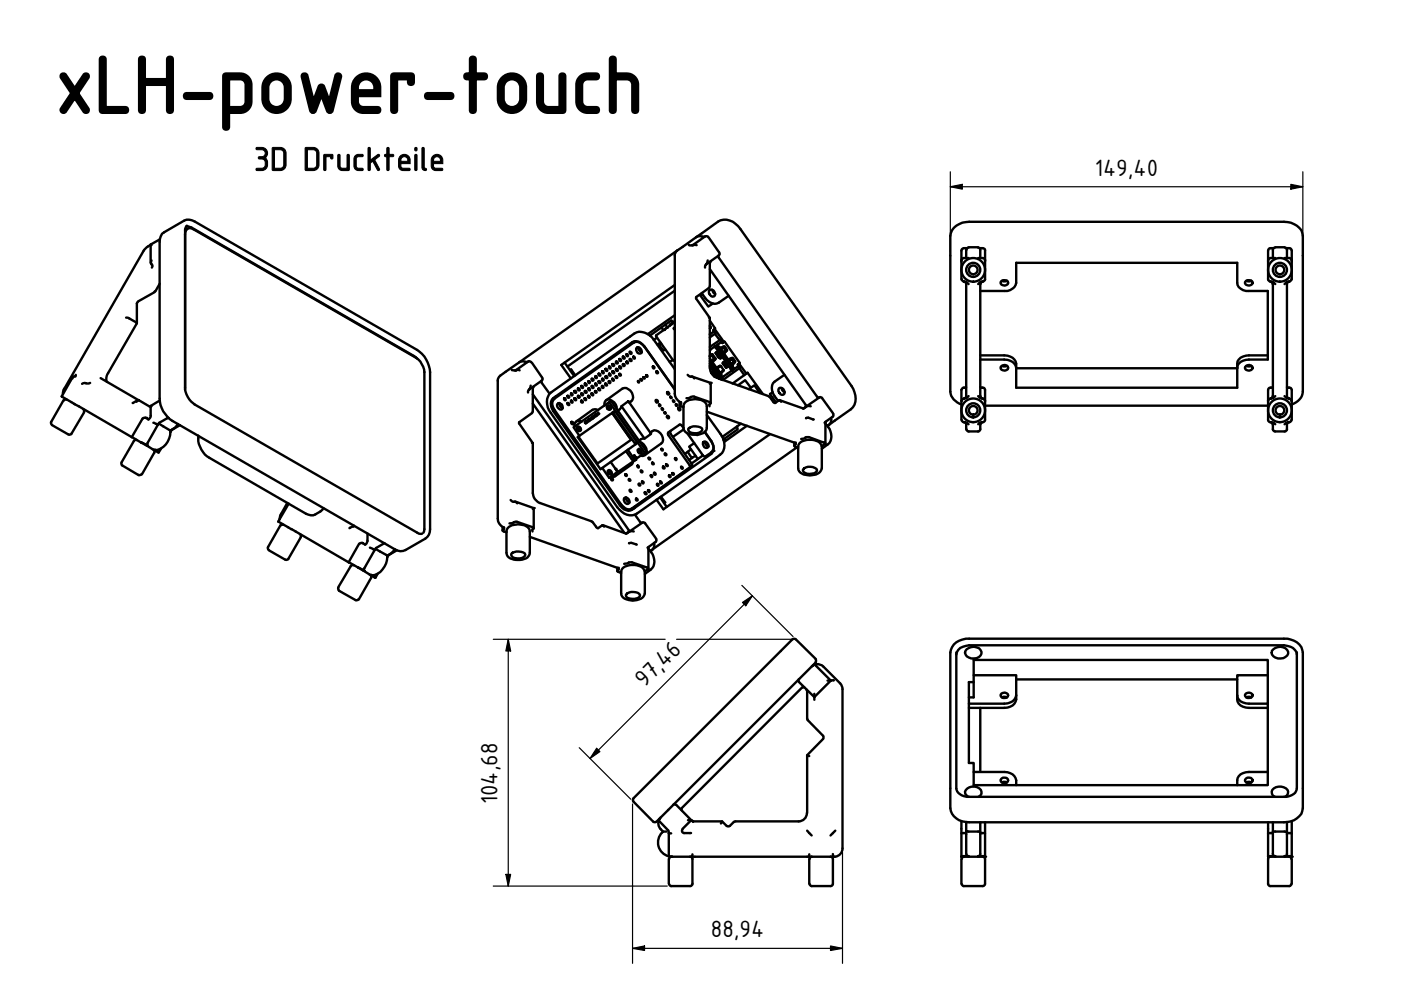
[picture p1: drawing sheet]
<svg xmlns="http://www.w3.org/2000/svg" width="297mm" height="210mm" viewBox="0 0 297 210" stroke-linecap="round" stroke-linejoin="round" font-family="sans-serif">
<defs><g id="words">
<text font-size="18.4" x="11.7" y="23.9">xLH-power-touch</text>
<text font-size="7.6" x="53.8" y="36.2">3D Druckteile</text>
<g font-size="5.4">
<text x="232.2" y="37.2">149,40</text>
<text x="136.7" y="146" transform="rotate(-45 136.7 146)">97,46</text>
<text x="105.5" y="170.5" transform="rotate(-90 105.5 170.5)">104,68</text>
<text x="150.7" y="198.7">88,94</text>
</g>
</g></defs>
<!-- layer: Sichtbar (ISO) -->
<g fill="none" stroke="#000" stroke-width=".51">
<path d="M31.9 51.9l-.8 .6-.6 .6-17 29.5-.2 1M31.9 51.9v3.8M31.9 51.9l.2 .1M32.1 55.2a.66 .66 0 0 0 .2 1l-.1 .5M33.8 50.8l-1.9 1.1M34.4 49.6l4.7-2.8a2.34 2.34 0 0 1 2.2 .2l47.2 27.2a6.2 6.2 0 0 1 2.7 4.7v33.3a2.22 2.22 0 0 1-1 2l-4.2 2.4a2.12 2.12 0 0 1-2.2-.1l-47.2-27.2a5.8 5.8 0 0 1-2.8-4.8v-33.2l.1-.7zM39.2 49.6a1.08 1.08 0 0 1 .6-1.1 1.08 1.08 0 0 1 1.2 .1l47.2 27.3a4.4 4.4 0 0 1 1.8 3v33.3l-.2 .7M39.2 48.9v33.7M39.5 48h.3l.8 .2 47.2 27.3 .7 .5M39.6 47.9l-.4 .6v.4M39.8 48.5l-.6 .4M143.6 53.1l-33.4 23.6"/>
<path d="M143.6 53.1l-.5 .8v29.6a2.56 2.56 0 0 0 1.2 1.9M146 51.9l.9 .1M146.9 52h.8M146.9 52l2.6-1.9h.4l.5 .4 2.2 3.3-.3 .4-2.6 1.8M147.6 50.3l4.7-3.3a3.6 3.6 0 0 1 4.7 1.5l23.5 33.3a3.7 3.7 0 0 1-.1 5l-4.6 3.3M147.6 50.3l-4 2.8M148.9 50.2l-.6-.1-.7 .2M148.9 50.2h.2M149.4 50.2l-.3 .1M149.7 56l-.2 .2v.5M150.1 55.2l-.4 .8M150.5 57.1l20.3 28.7"/>
<path d="M150.5 55.7v5M150.7 55.4l-.1 .3M152.3 54.3l.1 .3 20.8 29.5 .3 .2M203.8 55.2v4M203.9 59.2l.2 .4 .3 .1M204.3 59.7h.4l.7 .5M204.4 59.7l.4 .3 .1 .2v23.8M204.9 52.9v1.8M205 52.6h-.7l-.4 .3-.1 2.3M205.4 54.7h-1.1l-.3 .1-.2 .4M205.4 52.4h2M205.4 52.5l-.4 .2-.1 .3"/>
<path d="M207.4 52.5l.4 .2v.3v1.7M207.4 54.7h.9a.45 .45 0 0 1 .6 .5M207.8 52.6l.8 .1 .3 .2v2.3M208.9 55.2v4l-.3 .4-.2 .1M212.3 59.6a.75 .75 0 0 1 1-.2 .75 .75 0 0 1 .4 .8 .86 .86 0 0 1-.9 .3 .86 .86 0 0 1-.6-.7zM212.4 59.5l.3 .2 .8-.2M264.2 59.6a.96 .96 0 0 1 1.4 .4 .85 .85 0 0 1-.9 .5 .85 .85 0 0 1-.7-.7zM264.2 59.5l.4 .2 .7-.2M268.9 55.2v4l.2 .4 .2 .1M269.3 59.7l.3 .1 .2 .4M269.4 59.7h.3l.7 .5M270 52.6l-.9 .1-.2 .2v2.3"/>
<path d="M270.4 52.5l-.3 .1-.2 .4v1.7M270.4 54.7h-1a.45 .45 0 0 0-.5 .5M270.4 52.4h2M272.4 54.7h1a.45 .45 0 0 1 .5 .5M272.4 52.5l.2 .1 .3 .4v1.7M272.7 52.6l.9 .1 .2 .2 .1 2.3M273.8 59.2l-.2 .4-.3 .1M273.9 55.2v4M15.4 79.9l-2.3 4.1 14.8 8.7M16.1 79.5v.2l-.2 .2-.3-.1-.2 .4M26.7 67.3l.5 .1 1.8 1.2-6.1 10.5a1.74 1.74 0 0 0-.2 1.9M29 64.4v4.1"/>
<path d="M29.3 64l-.3 .4M32.8 61.9l-3.5 2M32.9 61.7l-.2 .2M33.8 60.2l-.8 1.6M108.5 78.5h.8M109.3 78.5l.2-.1 .7 .1M109.3 78.5l2.7-1.8a.65 .65 0 0 1 .8 .3l2.3 3.3-.3 .4-2.6 1.9M111.4 76.7l-.3-.1-.7 .1-3.2 2.1a2.64 2.64 0 0 0-1.7 1.6v29.6a2.54 2.54 0 0 0 1.3 1.9M111.4 76.7h.2M111.8 76.7l-.2 .1M119.7 76.9l2 2.8M120.9 78.5l.2-.2 .9 1.3"/>
<path d="M126.2 79.8l.3 .1v.3l-.3-.1zM126.9 79.2l.4 .1v.4l-.4-.2zM127.7 78.7l.3 .1v.4l-.3-.2zM128.4 79.8l.3 .1v.3l-.3-.1zM128.4 78.2l.3 .1v.3l-.3-.1zM129.2 79.2l.2 .1v.4l-.2-.2zM129.2 77.7l.2 .1v.3l-.2-.1zM129.9 78.7l.3 .1v.4l-.3-.2zM129.9 77.2l.3 .1v.3l-.3-.1zM130.6 79.8h.1l.2 .3h-.3zM130.6 78.2l.3 .1v.3l-.3-.1zM130.6 76.7h.3v.4l-.3-.1z"/>
<path d="M131.3 79.3l.1-.1 .2 .4h-.3zM131.3 77.7l.3 .1v.3l-.3-.1zM131.3 76.1l.3 .1v.4l-.3-.2zM132.1 77.2l.3 .1v.3l-.3-.1zM132.1 75.6l.3 .1v.3l-.3-.1zM132.8 76.7h.3v.4l-.3-.1zM132.8 75.1l.3 .1v.3l-.3-.1zM133.5 76.1l.4 .1v.4l-.4-.2zM133.5 74.6l.4 .1v.3l-.4-.1zM134.3 72.7a1.47 1.47 0 0 1 1.9 .4l.5 .4M134.3 72.7l-16.7 11.8a1.65 1.65 0 0 0 0 2.5l14.1 20a1.83 1.83 0 0 0 2.3 .8M134.3 75.6l.3 .1v.3l-.3-.1z"/>
<path d="M134.8 72.4l-.5 .3M135.1 73.7a.86 .86 0 0 1 .9 1.1 .75 .75 0 0 1-1-.1 .75 .75 0 0 1 .1-1zM135.3 73.6a1 1 0 0 0 .8 1M136.4 80h.2l.1 .2h-.2zM136.7 73.5a1.93 1.93 0 0 0-2.7-.9l-16.7 11.8a2.05 2.05 0 0 0 0 2.8l14.1 20a2.02 2.02 0 0 0 2.6 .8l16.8-11.8a2.07 2.07 0 0 0 0-2.7l-1.4-2M136.7 73.5l6.4 9.1M136.7 73.5l6.4 9M137 79.5l.3 .2v.2h-.3zM138.4 77.7l.3 .1-.1 .3-.2-.3zM138.6 72a3.2 3.2 0 0 0-5-.7l-16.7 11.9a3.1 3.1 0 0 0-.1 4.3l14.1 20a3.4 3.4 0 0 0 3.7 1.6l17.2-12a3.1 3.1 0 0 0 1-5.1l-2.9-4M138.6 72l4.5 6.3M139.2 78.7l.3 .2v.2h-.3z"/>
<path d="M139.3 71.6l-.7 .4M140 72.6l-.6 .5M140.2 72.9l-.4 .3 .9 1.1 .3-.2M140.2 69.4l-2.4 1.8M141.1 68.8l-.9 .6 .5 .6M141.4 69.5l-.6 .4M142.3 68.6l.1 .1M142.6 76.3l-.6 .4M142.7 68.4l-.3-.5-1.3 .9 .4 .6M142.9 69.5l.2 .2M142.9 68.4l-.1-.2-.8 .6v.3M143 69.8h.1"/>
<path d="M143.1 69.5l-.3 .1 .2 .2M143.1 68.3l-4 2.9 3.6 5.3 .4-.1M143.1 60.4l-24.1 17 2 2.8M143.1 61.6l-22.8 16.1M143.1 66.8l-5.7 4M145.8 79.5a.65 .65 0 0 0 .9 .3l.5 .4M146.7 79.9l4 1.3v4.2M148.8 62.1a3.9 3.9 0 0 0 2.7 2.3l.9-.2 2.1-1.5M149 62.5l-.5 .2 1.7 2.3 .9-.6M150.3 61.1l-2.7 1.9v.3l2.9 4.1M150.3 67.3l.2 .1M150.4 61.5a.84 .84 0 0 1 1.1 .3 .84 .84 0 0 1-.1 1 .92 .92 0 0 1-1-1.3z"/>
<path d="M150.5 60.6l-.2 .4M150.5 77.5l2 2.6M150.5 76.6l2.2 3 .2-.2M150.5 77.7l1.7 2.4 .2 .1M150.5 75.3l.4-.1h.2l.5 .7v.3l-.5 .5M150.5 75.6l.3-.2 .3 .1-.2-.1zM150.5 68l1.1 1.6-.1 .2M150.5 69l.2 .3-.2 .3M150.5 67.4v10.6a2.36 2.36 0 0 0 1.5 2.1l10.9 3.9M150.5 69.2l.2 .2M150.5 77.1l2.1 2.9-.2 .2M150.5 76l2.4 3.4"/>
<path d="M150.7 70.8h-.2M150.9 76.5l.1 .1 .7-.6-.7 .7M151 61.4l.3 .7 .3 .2M151.1 75.2l-.6 .3M151.1 75.5l.3 .5-.1 .2M151.1 75.5l.2 .7M151.3 70.3h.1M151.3 78.7l-.6 .2M151.3 70.3h.1l.4 .3-1.3 .9M151.3 69.9l-.1 .1 .2 .2-.1 .1M151.3 69.9l.2 .4M151.3 76.2l-.4 .4"/>
<path d="M151.3 76.2l-.4 .3M151.3 70.3l-.8 .6M151.4 79.8v-.2l-.3-.4-.3-.1 .4-.1 .4 .5-.2 .3M151.5 69.8l2 2.7M151.5 69.8l-.2 .1M151.6 70.8l1 1.3M151.6 73.4l-1.1 .8M151.6 73.4l3.6 5.2M151.7 73.4l-.1 .1M151.8 74.8l1 1.2M151.8 79.5l-.2 .4M151.9 75.1l.5 .8 .1-.1"/>
<path d="M151.9 77.9l.7-.3 .3 .1 .5 .8-.6 .7M152 74.6l1 1.2-.2 .2-1-1.2zM152 74.6l-.2 .2M152.2 75.5h.1M152.2 73.8l.3-.2 2.9 4-.3 .2zM152.2 73.8h-.4M152.3 75.5l-.1 .1M152.3 73l-.6 .7M152.4 75.7l-.1 .1M152.5 73.6l-.2-.2-.5 .4M152.7 73.8l1-.4 .5 .9-.7 .7M152.7 79.6l-.2 .3"/>
<path d="M152.8 77.6l-.8 .5 .7 1 .7-.6M152.8 77.6l-.8 .4M152.8 73.8l.1 .1M152.9 79.4l.1 .3-.4 .3M152.9 72.6l-.2-.6-2.2 1.6M152.9 72.6l.3 .1M152.9 72.6l-1.3 .8M152.9 72.4l.3 .3M153.1 73.6l.1 .2M153.3 73.5l.1 .2M153.4 74.7l.4-.4-.3-.5-.7 .2 .6-.3 .5 .6-.5 .5M153.4 76.9l.6 1 .2-.1-.3-.8-.2-.3-.4 .2 .6 1.1 .3-.2"/>
<path d="M153.4 77l-.1 .1M153.4 78.5l-.7 .6M153.4 76.8v.1M153.4 74.6l.2 .3M153.4 79.8l-.9 .3M153.5 77.2v.1M153.5 76.8l-.3 .2 .6 .8M153.5 72.5h.2l3.1 4.4-.1 .2M153.5 73.4l.6 .9M153.5 72.5l-.3 .2M153.7 74.4l.1 .2M153.9 74.3l.1 .2"/>
<path d="M154.4 76.2l1-.3 .5 .8-.6 .7M154.5 76.2l.2 .2M154.6 76.5l.7-.3 .3 .5-.5 .5 .5-.6-.5-.4zM154.8 76l.2 .2M155.1 76l.1 .2M155.1 77.1l.2 .2M155.1 77.8l-.2 .4M155.2 78.6l-2.3 1.6M155.3 75.9l.5 .8M155.3 78.5h-.2M155.4 76.9l.2 .2M155.4 77.6v.3l-.5 .4"/>
<path d="M155.6 76.7l.1 .2M155.9 78.1l-.9 .2M156.5 77.3v.3M156.5 77.3l.2 .3M156.5 77.6l.4 .3-3.6 2.7-.5-.4M156.5 77.6l-1.3 1M156.7 77.1l1.5 2.1M156.7 77.1l-.2 .2M156.8 78.1l1 1.4M166.3 79.5l-2.1 1.4a2.29 2.29 0 0 0 0 3.1l.8 1M207.8 61.7h5.1a2.3 2.3 0 0 0 2.6-1.7v-4.3h46.8v4.3a2.17 2.17 0 0 0 2.5 1.7h4v14.5h-4a2.15 2.15 0 0 0-2.5 1.8M207.8 76.2h5.1a2.27 2.27 0 0 1 2.6 1.8"/>
<path d="M207.8 75.3h5.1a2.27 2.27 0 0 1 2.6 1.8v5.1h46.8v-5.1a2.15 2.15 0 0 1 2.5-1.8h4M207.8 60.2v23.8M207.9 60.2l.1-.2 .3-.3h-.3l-.6 .5M212.3 77.6a.75 .75 0 0 1 1-.2 .75 .75 0 0 1 .4 .9 .86 .86 0 0 1-.9 .3 .86 .86 0 0 1-.6-.8zM212.4 77.6l.3 .1 .8-.1M215.5 78.1h46.8M264.2 77.6a.87 .87 0 0 1 1.4 .4 .85 .85 0 0 1-.9 .6 .85 .85 0 0 1-.7-.8zM264.2 77.6l.4 .1 .7-.1M269.9 60.2v23.8M272.4 60.2l.6-.5h.4l-.3 .1-.2 .4v23.8M11 90.1l3.5 2M13.5 84.9l-2.6 4.5-.1 .3 .2 .4"/>
<path d="M14.2 84.7h-.5l-.2 .2M17.6 86.7l.2 .2v.5M17.8 87.4l-2.6 4.5-.4 .3-.3-.1M19.1 81.2l-.3 .1-.8-.1-.6 .2M21.3 80.2l8.1 4.7M25.8 98.1l-.1 .2 .3 .4 3.4 2M27.9 92.7l2 1.1M29 85.2l.3-.4 .2 .1 2.4 1.4M29 93.3h-.4l-.2 .2-2.6 4.5M29.1 84.9l-1 .5M29.4 84.9h.1M30.2 88.7l-2.3 4"/>
<path d="M30.9 88.6l.6 .3M30.9 88.6h-.5l-.2 .2M31.9 86.1v2.3l-.5 .5M31.9 86.1h.2M32.5 89.6l1 .5M32.5 95.3l.3 .5-.1 .2-2.6 4.6M33.5 90.1l-2.2 3.8-.1 .5 .2 .1-1.5-.7M33.8 84.9l-1.9 1.2M33.9 90l2.2 1.3M34.2 95.1l-.5 .8M35.8 88.6l-2 1-.3 .5M36.1 91.6a3.5 3.5 0 0 1-3.3 3.7l.9 .6-3.8-2.1"/>
<path d="M37.7 89.9l-.6 .8-1 .6v.3M38.2 90.1l-1.7 1-.4 .5M39.2 82.2a4.6 4.6 0 0 0 2.1 3.6l47.5 27.3h.7M42 92.4a5.1 5.1 0 0 0 2.4 4.7l20.5 11.8a2.6 2.6 0 0 0 3.4-.8l.3-.4M112.2 82.6l-.2 .2v.4M112.5 81.8l-.3 .8M112.8 87.6l-2.8 1.9v.3l3 4.2M112.8 93.9l.2 .1M113 87.2l-.2 .4M113 94v10.6a2.36 2.36 0 0 0 1.5 2.1l10.9 3.8M113 83.6l20.3 28.8-.1 .5M113 85.6l19.4 27.4"/>
<path d="M113 82.2v5M113.2 82l-.2 .2M114.7 80.7l.2 .5 1.6 2.3M117.9 84l-.5 .6M118.3 85.6a.75 .75 0 0 1 .9 .3 .75 .75 0 0 1-.1 .9 .81 .81 0 0 1-.8-.3 .81 .81 0 0 1 0-.9zM118.6 85.4a.89 .89 0 0 0 .7 1.1M119.6 84.4l.3 .2v.3l-.3-.2zM120.3 85.4l.3 .2v.3l-.3-.1zM120.3 83.9l.3 .1v.3l-.3-.1zM121.1 84.9l.2 .2v.3l-.2-.1zM121.1 83.4l.2 .1 .1 .2-.2 .2zM121.2 89.4l.3 .2v.4l-.3-.2z"/>
<path d="M121.8 84.4l.3 .2v.3l-.3-.2zM121.8 82.9l.3 .1v.3l-.3-.1zM122.3 90.6l.2-.1a.59 .59 0 0 1 .6 .2 .59 .59 0 0 1 0 .6l-.2 .1a.68 .68 0 0 1-.6-.8zM122.6 83.9l.3 .1v.3l-.3-.1zM122.6 82.3l.3 .2v.3l-.3-.2zM122.6 92.6l7.2-5.1 4 5.8M122.7 90.5a.55 .55 0 0 0 .5 .7M122.9 92.4l-1.3-1.8 7.6-5.3 7.5 10.7M123 90.6l.1 .2M123.3 84.9l.3 .2v.2h-.3zM123.3 83.4l.3 .1v.3l-.3-.1zM123.3 81.8l.3 .2v.3l-.3-.2z"/>
<path d="M123.3 89.4a1 1 0 0 0-1.2 0 1 1 0 0 0-.3 1.1M124 84.4h.1l.2 .4h-.3zM124 82.9l.3 .1v.3l-.3-.1zM124 81.3l.3 .1v.4l-.3-.2zM124.1 89.6v.1M124.2 89.4l.2 .2-.3 .1zM124.2 89.4l-.2 .2M124.7 89.1l-.5 .3M124.7 83.9l.3 .1-.1 .4-.2-.2zM124.8 82.3l.2 .2v.3l-.2-.2zM124.8 80.8l.3 .3-.2 .2zM124.8 89.1h.1"/>
<path d="M124.8 89.3l-.6 .5-.1-.1M124.9 88.9l.2 .2h-.3zM124.9 88.9l-.2 .1 .1 .1M125.4 83.4l.3 .1v.4l-.4-.4zM125.4 88.6l-.5 .3M125.5 81.8l.3 .2v.3l-.3-.2zM125.5 80.3l.3 .1v.3l-.3-.1zM125.5 88.6h.1M125.6 88.8l-.8 .4M125.7 88.4l.2 .2h-.4zM125.7 88.4l-.2 .2M126.1 88l-.4 .4"/>
<path d="M126.2 82.9l.3 .1v.2h-.3zM126.2 81.3l.3 .1v.4l-.3-.2zM126.3 88l.1 .1M126.3 88.2l-.6 .5h-.2M126.4 87.9l.2 .2-.3-.1zM126.4 87.9l-.2 .1M126.8 87l-.4-.2-.8 .1-3.4 2.5M126.9 82.4l.2-.1 .2 .4h-.4zM126.9 87.5l-.5 .4M126.9 80.8l.4 .1v.3l-.4-.1zM127.1 87.7l-.8 .5M127.6 81.8l.4 .2v.2h-.4z"/>
<path d="M127.7 80.3l.3 .1v.2l-.2 .1zM127.7 99.2l1.5 2.1 1.7-1.3M128.1 86a.98 .98 0 0 1 .4-1.2 .98 .98 0 0 1 1.3 .2 1.79 1.79 0 0 1 .9 1.8M128.3 81.3h.2l.2 .4h-.3zM128.5 84.9l3.5-2.5a1.74 1.74 0 0 1 1.8 .7 1.74 1.74 0 0 1 .1 2l-.5 .3M128.7 86.1l.1-.1a.59 .59 0 0 1 .6 .2 .59 .59 0 0 1 0 .6 .57 .57 0 0 1-.6-.1 .57 .57 0 0 1-.1-.6zM128.8 99.9l.2-.2a.59 .59 0 0 1 .6 .2 .59 .59 0 0 1 0 .7 .57 .57 0 0 1-.6-.1 .57 .57 0 0 1-.2-.6zM129 86l.3 .6h.2M129.1 80.8l.3 .1-.1 .4-.2-.1zM129.2 99.7l.1 .4 .4 .3M129.2 85.3l.3-.3 7.6 10.7-2.1 1.5-.5-.6M129.3 86.1l.1 .2"/>
<path d="M129.8 80.3l.3 .1-.1 .3zM129.9 87.4l.5-.3 4.8 6.8-.5 .3zM129.9 87.4l-.1 .1 4.1 5.8-7.2 5-4.1-5.7-.1 .1 4.8 6.8 7.4-5.3M130.5 99.4l.4 .6 .2-.1M131.8 86.1l-.2 .4-.6 .6M131.8 86.1l1.4-1 4.8 6.9-1.3 1zM132.7 95.7l1.4 1.9h.5M133.1 95.3l1.5 2.3M134.2 97.9l-.3 .6-3.5 2.5M134.5 96.6l.3 .6-.1 .3M134.5 96.6l-.3 .2 .5 .7M134.6 97.6l-3.5 2.3-.4-.2-1.2-1.7"/>
<path d="M134.7 97.5l-.1 .1M134.8 97.1h.1M135.2 98.7l.2 .2v.3l-.3-.3zM135.2 95.3l.2-.1a.56 .56 0 0 1 .5 .3 .56 .56 0 0 1 .1 .5l-.2 .2a.77 .77 0 0 1-.6-.9zM135.3 80.8l.2 .1-.1 .2zM135.5 95.2l.1 .4 .4 .3M135.7 93.7a2.06 2.06 0 0 1 1.2 2.6l-.6 .4-.5-.1M135.8 80.4l.3 .2-.1 .1zM135.9 99.8l.3 .1v.2h-.2zM136.7 93h-.5l-.8 .4M137.5 97.1l.4 .1v.2h-.3zM137.9 91.7a1.48 1.48 0 0 1 2.4 .6 1.27 1.27 0 0 1-.1 1.7l-3.5 2.5"/>
<path d="M138.3 98.1l.3 .3h-.3zM139.1 84.8l.3 .1v.4l-.1 .1-.2-.2zM139.8 85.8l.2 .1v.2h-.2zM140.3 95.2l.2 .1v.2h-.2zM140.3 86.6l.3 .1-.1 .3-.2-.2zM140.6 98.9l.3 .2v.2h-.3zM140.9 87.4l.3 .1-.1 .2h-.2zM141 96.2h.2l.1 .3h-.3zM141.2 98.5h.2l.2 .3h-.3zM141.5 88.2l.3 .1v.4h-.2l-.2-.3zM141.5 83.2l.2-.1 .2 .4-.1 .2-.3-.2zM142.1 84.1l.3 .3h-.2z"/>
<path d="M142.2 91.3v.7l4.4 6.3M142.7 84.9h.2l.1 .3h-.3zM143.1 97.1l.3 .2-.1 .3-.2-.3zM143.3 85.7l.3 .1v.2h-.3zM143.8 86.5l.4 .1v.4h-.2l-.2-.2zM144.1 85.2v.8M144.4 99l.3 .1v.3zM144.4 85.3v.3l-.3 .4 .8 .3M144.9 90.7l-.5-.6h-.4l-2.3 1.6-.1 .3 4.6 6.6 .1 .4-12.3 8.8M145 91l-2.3 1.6M145.2 85.4a3.4 3.4 0 0 1 4.4 0l.3 .7v4.6a2.1 2.1 0 0 1-2.5 1.5 2.1 2.1 0 0 1-2.5-1.5v-4.6zM145.5 84.4l1.4-.4 3.6 1.3 .2 .2-.3 .3v.3"/>
<path d="M145.7 91.8l3.3 4.8M145.8 95.8l-.6 .4M145.9 90.9a2.36 2.36 0 0 1 2.9-.1l.1 .2a1.79 1.79 0 0 1-3 .2zM146.5 95.3l-.7 .5 .9 1.3 .7-.5M146.6 98.3l.1 .2-.1 .3-12.6 9M146.7 97.1l-.6 .4M147.2 94l-1.1 .7 1.9 2.6M147.6 92.2h.4M149 96.6l-2.4 1.7M149.2 93.7a.76 .76 0 0 1 .8 .3 .76 .76 0 0 1-.1 1 .86 .86 0 0 1-.7-1.3zM149.4 91.6a5 5 0 0 1 1.9 3.6l-.6 .8M149.5 93.6a1 1 0 0 0 .7 1.1"/>
<path d="M149.9 87.3l18.8 6.7M150.7 81.2l-.2 .2M150.7 96l-1.3 .8-.4-.2M151.3 95.6l-.6 .4M152.4 80.2l.1 .1M152.5 80.1l.1 .2M152.9 80.2l-.3 .1 .2-.1M152.9 80.2l.4 .4M153 80.4h-.2M153 80.5h.2M153.6 93l.1 .1-.3 .2M155.3 81.3l3.2-2.3 3.2 4.5"/>
<path d="M156.3 90.4l.1 .6-3 2.2M156.5 81.7l1.5-1.1 1.2 1.6M157.1 89.8l-3.9 2.8-.2-.1M158.4 90.3l-4.9 3.4M158.7 82.5l1.3-.8 1.1 1.6M162.9 84l.3 .2M163.2 84.2l1 1.2 1.1-.6 .3 .4M163.3 92l-22.6 16-1.5-2M163.8 83.2l-.5 .3 1.2 1.8M165.2 82.3a.84 .84 0 0 1 1 .3 .84 .84 0 0 1-.1 1.1 .92 .92 0 0 1-.9-1.4zM165.4 84.9l5 1.7M165.7 82.3l.1 .3 .6 .6"/>
<path d="M168.4 93.8v.7M168.7 93.8v.4l-.3 .3 .8 .5M169 94.8l-30.7 21.8M169.5 94a3.6 3.6 0 0 1 4.4 0l.3 .7v4.6a2.41 2.41 0 0 1-2.9 1.4l-1.2-.3a1.33 1.33 0 0 1-.9-1.1v-4.6zM169.9 93.1l1.1-.4h.5l3.5 1.3-.1 .1-.6 .4M170.2 99.5a2.06 2.06 0 0 1 3 .2 1.05 1.05 0 0 1-1.1 .7 1.26 1.26 0 0 1-1.9-.9zM170.8 85.8l-.1 .5M170.9 88.7l.5-.1 1.1 .3M170.9 86.3l-.4 .2M170.9 86.3l-.6 .3M171 86.1l2.9-1.9 .3 .1 2.3 3.1 .2 .6-.2 .4-1.5 1v.3M171 86.1h.9"/>
<path d="M171 86.1l-.1 .2M174.8 89.6l.2 .2v4.2M175 90a3.1 3.1 0 0 1 .8 4l-1.6 1.2M175.8 90.1l-.3 .2M176.2 88.6a1.42 1.42 0 0 1-.4 1.5M203.8 85.8a3.2 3.2 0 0 1-2.3-2.8v-33a3.7 3.7 0 0 1 4-3h66.7a4.6 4.6 0 0 1 3.7 1.8l.3 1.2v33a3.2 3.2 0 0 1-2.3 2.8M203.9 89a.63 .63 0 0 0 .7 .6l.3 .4v1M204.3 89.5l.6 .1 .5 .4M204.4 84.6l-.4 .2-.1 .2M204.9 84l-.3 .4-.2 .1M204.9 82.1l-.8 .2-.3 .3v6.4M204.9 91l.3 .4 .2 .1"/>
<path d="M205.4 84l-.4 .4-.7 .1M205.4 91.5h2M207.4 84l.4 .4 .5 .1-.3-.2-.1-.3M207.8 90v1.2l-.4 .3M207.8 82.1l.5 .1a.43 .43 0 0 1 .6 .4v6.4M208.3 89.5l-.4 .1-.5 .4M208.4 84.6h.2l.3 .4M208.4 89.5l-.4 .2-.1 .3M208.9 86h60M208.9 89l-.3 .4-.2 .1M268.9 89a.63 .63 0 0 0 .7 .6l.2 .4M269.3 84.6h-.2l-.2 .4"/>
<path d="M269.4 89.5l.5 .1 .5 .4M269.8 84l-.2 .4-.3 .1M269.9 90v1l.2 .4 2.3 .1M269.9 82.1l-.5 .1a.43 .43 0 0 0-.5 .4v6.4M270.4 84l-.4 .4-.6 .1M272.4 84l.3 .4 .7 .1-.3-.1-.2-.4M272.9 82.1l.5 .1a.43 .43 0 0 1 .5 .4v6.4M273.3 84.6h.3l.2 .4M273.3 89.5l-.4 .2-.1 1.5-.4 .3M273.4 89.5h-.4l-.6 .5M273.8 89l-.2 .4-.3 .1M30 100.5l-.4 .2h-.2"/>
<path d="M59.4 111.4l-2.6 4.6v.4l.2 .2M60.1 111.3h-.5l-.2 .2M60.9 106.7l-1.5 2.5-.2 .9M61.2 106.8l-2.2 3.8 14.9 8.6M63.6 113.3l.2 .1v.5M63.8 114l-2.8 4.7h-.5l-3.5-2M73.9 119.2l2 1.1M74.9 111.7l.2-.2-1 .5M75 119.9h-.5l-.1 .1-2.7 4.6M76.1 115.3l-2.2 3.9M76.9 115.2h-.5l-.2 .1M76.9 115.2h.1"/>
<path d="M77.9 113.1v1.7l-.2 .4-.3 .3-.6-.4M78.4 116.1l1 .5M79.4 116.6l-2.1 3.8a.39 .39 0 0 0 0 .7l-1.4-.8M79.8 116.5l2.3 1.3M81.5 115.2l-1.7 1-.4 .4M82.1 118.1a3.9 3.9 0 0 1-3.2 3.9l-.2-.1 .9 .6-3.7-2.2M83.6 116.4l-.6 .9-.9 .5v.3M84.1 116.7l-1.6 .9-.4 .5M106.6 111.7v.8M106.9 111.8l-.1 .4-.2 .2 .8 .5M107.6 112a3.4 3.4 0 0 1 4.5 0l.2 .7v4.5a2.07 2.07 0 0 1-2.4 1.5 2.07 2.07 0 0 1-2.5-1.5v-4.5zM108 111l1.4-.4 3.6 1.2 .2 .2-.4 .3 .1 .4"/>
<path d="M108.3 106a.65 .65 0 0 0 .9 .3l.5 .4M108.6 117.2a2.82 2.82 0 0 1 2.7 .1l.1 .3a1.79 1.79 0 0 1-3 .1v-.3zM109.2 106.3l4 1.4v4.3M112.3 113.8l18.8 6.7M113.2 107.7l-.2 .2M125.4 110.6l.2 .1M125.7 110.7l1 1.3 1.1-.6 .3 .3M127.8 111.4l5 1.7M129.6 101.4l.3 .1v.3h-.3zM130.7 100.2a.9 .9 0 0 1-1.2 .9M132.3 105.8l.2-.2a.74 .74 0 0 1 .8 .3 .74 .74 0 0 1-.1 .9 .89 .89 0 0 1-.9-1zM132.3 119.5l1.7-.3 3.5 1.3-.1 .2-.6 .4"/>
<path d="M132.6 100.6h.2l.1 .3h-.2zM132.7 105.4a1.01 1.01 0 0 0 .8 1.1M133.3 101.6l.4 .3h-.4zM133.3 112.7l-.3 .3M133.3 112.7l-.5 .4M133.5 112.7l2.8-2 .4 .1 2.2 3.2 .3 .6-.2 .3-1.5 1.1v.2M133.5 112.7h.9M133.5 112.7h-.2M133.5 103.9h.2l.2 .3h-.3zM133.9 115.1l1.1 .4M133.9 115.1l-.6 .1M134.6 107.7l-.3 .2h-.4"/>
<path d="M134.6 109.1l1.1 1.6 .4 .1M134.9 105.7l.3 .2v.2h-.3zM135.4 102.6l.2-.1 .2 .2v.2h-.4zM136.1 102.1l.4 .1-.2 .3-.2-.1zM136.7 104.4h.2l.2 .3h-.3zM137.3 116.1l.2 .2v4.3M137.4 103.9l.3 .1-.1 .4-.2-.4zM137.5 116.5a3 3 0 0 1 .8 3.9l-1.6 1.3M138 100.7l.3 .2-.1 .3-.3-.3zM138.7 100.2h.2l.1 .4h-.3zM138.7 115.1a1.44 1.44 0 0 1-.8 1.7M139.3 102.6l.3 .1-.1 .3-.2-.1z"/>
<path d="M140 102.1h.1l.2 .4h-.3zM140 105.4l1.4 2.1M140.1 105.3l.9 1.2-.2 .2M141.9 100.7h.1l.2 .4h-.3zM142.6 100.3l.3 .1v.2h-.3zM71.8 124.6l-.1 .2 .2 .5M71.9 125.3l3.5 1.9 .2 .1 .4-.2M78.5 121.9l.2 .4v.2l-2.6 4.6M80.1 121.6l-.5 .9M130.9 120.4v.7M131.2 120.4v.3l-.3 .4 .8 .4M132.2 120.3a3.8 3.8 0 0 1 4.2 .3l.3 .7v4.5a2.41 2.41 0 0 1-3 1.5l-.8-.2a1.44 1.44 0 0 1-1.2-1.3v-4.5l.1-.4z"/>
<path d="M132.7 126.1a2.14 2.14 0 0 1 2.9-.1l.1 .2a1.68 1.68 0 0 1-2.2 .7l-.7-.3zM172.9 139.7l.1 .5-.1 .2M173 139.7l-4.3-4.1-.2-.2-.5 .1-33.7 33.8M202.2 136.6a4.3 4.3 0 0 1 3.3-1.2h66.7a3.6 3.6 0 0 1 4 2.9v33.1a3.4 3.4 0 0 1-3.2 2.9h-67.5a3.7 3.7 0 0 1-4-2.9v-33.1l.4-1.1zM202.8 138.3v28.9a2.46 2.46 0 0 0 2.7 1.7h66.7a2.34 2.34 0 0 0 2.8-1.7v-28.9M202.8 138.8a2.14 2.14 0 0 1 2-1.9l.7-.1h66.7a3.1 3.1 0 0 1 2.7 1.5l.1 .5M205 137.6a1.99 1.99 0 0 1 3.1 .6 1.59 1.59 0 0 1-2.2 1.4 1.18 1.18 0 0 1-1.1-.7 1.18 1.18 0 0 1 .2-1.3zM270 137.6a1.99 1.99 0 0 1 3.1 .6 1.66 1.66 0 0 1-2.1 1.4 1.35 1.35 0 0 1-1.3-1.6zM169.4 143.9l-.1 .5 .1 .2M170.1 145.8l-25.6 25.6M170.1 145.8h.5M171 146.2l.1 .2"/>
<path d="M171.1 146.5v5.9M171.1 152.3l.2 .4M171.3 152.7l3.2 3.3 .1 .5-3.5 3.6M172.1 141.3a1.65 1.65 0 0 1 2.5 0l3.5 3.6 .5 .9v34.1M172.5 141l.5 .1M172.7 147.1v1.3M173 140.4l-33.8 33.8-.5 .1-.2-.1-4.2-4.2M173 141.1l3.1 3.2h-.6M176.8 144.2l-.7 .1-3.4 3.5-3.3-3.2M206.4 144.6h-1v17.2h1v4.7h62.4v-26.6h-62.4v8h-1M206.4 143.2h9.1v4.2M207.8 150.1v13.6"/>
<path d="M212.3 147a.77 .77 0 0 1 .9-.1 .77 .77 0 0 1 .5 .8 .83 .83 0 0 1-.9 .3 .83 .83 0 0 1-.6-.7zM212.4 147.9l.3-.2 .8 .2M215.5 147.4a2.23 2.23 0 0 1-2.6 2.7h-7.5M215.5 147.4a2.27 2.27 0 0 1-2.6 1.8h-7.5M215.5 144.1h46.8M262.3 147.4a2.16 2.16 0 0 0 2.5 2.7h4M262.3 147.4a2.15 2.15 0 0 0 2.5 1.8h4M264.2 147a.96 .96 0 0 1 1.4 .4 .86 .86 0 0 1-.9 .6 .86 .86 0 0 1-.7-.7zM264.2 147.9l.4-.2 .7 .2M268.8 143.2h-6.5v4.2M134.3 169.3l-.1 .4 .1 .2M139.8 173.7a1.97 1.97 0 0 0 .8 2.6"/>
<path d="M139.9 174.2l1.8 1.9 .1 .5M140.1 173.3l-.4 .6 .1 .4M141.3 176.3a1.54 1.54 0 0 0-1.7 1.6 3 3 0 0 0 2.2 3.7M142.3 176.7l-.5-.1v4.9M142.7 170.7l.2-.2 .5 .2 3.2 3.2h-.7M144.6 171.3v.5M144.7 175.8l-.1 .5 .5 .3M145 176.6h1.3M146.7 174l.3 .1M146.9 174.3l-.3-.4-1.9 1.8M147 174.2h6.1M152.8 174.6l.3-.4 1 .9"/>
<path d="M154.1 175.1l.2 .1 .4-.1M169.4 174.2h-13.5l-1.2 .9M171.1 172.4a1.75 1.75 0 0 1-1.8 1.8M171.1 176.1l1 1M171.6 160.3l-.5-.2v12.3M177.1 176.1l-1 1M178.6 179.9a1.75 1.75 0 0 1-1.5 1.7M203.8 174.1v7.5M204.9 176.3v4.7a.45 .45 0 0 0 .5 .5l-1.6 .1M204.9 176.6l-1.1 .1M204.9 174.3v2h2.9v4.9l-.2 .3h-.2l1.5 .1M205.3 168.9a1.05 1.05 0 0 1-.7-1.1 1.05 1.05 0 0 1 .9-.9 1.86 1.86 0 0 1 2.6 1v.4l-.6 .6"/>
<path d="M206.4 163.7h6.5a2.29 2.29 0 0 1 2.6 2.8M207.8 174.3v2M207.8 176.6l1.1 .1M208.9 174.3v7.3M212.3 165.1a.75 .75 0 0 1 1-.3 .75 .75 0 0 1 .4 .9 .83 .83 0 0 1-.9 .4 .83 .83 0 0 1-.6-.8zM212.4 165.9l.3-.1 .8 .1M264.2 165.1a.96 .96 0 0 1 1.4 .4 .86 .86 0 0 1-.9 .5 .86 .86 0 0 1-.7-.7zM264.2 165.9l.4-.1 .7 .1M268.8 163.7h-4a2.22 2.22 0 0 0-2.5 2.8M268.9 174.3v7.3M269.9 174.3v2h3v4.7a.45 .45 0 0 1-.5 .5l1.5 .1M269.9 176.3v4.7a.45 .45 0 0 0 .5 .5l-1.5 .1"/>
<path d="M269.9 176.6l-1 .1M270.3 168.9a1.05 1.05 0 0 1-.7-1 1.05 1.05 0 0 1 .9-1 1.96 1.96 0 0 1 2.6 1l-.1 .4-.5 .6M272.9 174.3v2M272.9 176.6l1 .1M273.9 174.1v7.5M141.8 181.5l.5 .1M141.8 182.2v5.2M141.9 187.4l.2 .4 .2 .1h4M142.3 181.6h.2M142.3 181.6l-.4 .3v.2M146.3 181.6l.4 .3 .1 .2M146.8 181.1v.5h-4.5"/>
<path d="M146.8 181.6h25.3M146.8 182.2v5.2l-.2 .4-.3 .1M171.6 181.1v.5M171.6 182.2v5.2M171.6 187.4l.1 .2 .4 .3h4M172.1 181.6h4.9M172.1 181.6l-.2 .1-.3 .4M176.1 181.6l.4 .3 .1 .2M176.6 182.2v5.2l-.2 .4-.3 .1M176.6 181.1v.5M203.8 181.6h5.1M203.8 182.2v5.2"/>
<path d="M203.9 187.4l.1 .2 .4 .3M204.4 181.6l-.4 .3-.1 .2M208.4 181.6l.4 .3 .1 .2M208.9 182.2l-.1 5.4-.4 .3h-4.1M268.9 182.2v5.2l.2 .4 .2 .1M268.9 181.6h5M269.3 181.6l-.2 .1-.2 .4M273.3 181.6l.3 .1 .2 .4M273.8 187.4l-.2 .4-.3 .1h-3.9M273.9 182.2v5.2"/>
<circle cx="206.3" cy="57.2" r=".92"/>
<circle cx="206.3" cy="57.2" r="1.49"/>
<circle cx="206.3" cy="57.2" r="2.51"/>
<circle cx="271.4" cy="57.2" r=".92"/>
<circle cx="271.4" cy="57.2" r="1.49"/>
<circle cx="271.4" cy="57.2" r="2.51"/>
<circle cx="206.3" cy="87" r=".92"/>
<circle cx="206.3" cy="87" r="1.49"/>
<circle cx="206.3" cy="87" r="2.51"/>
<circle cx="271.4" cy="87" r=".92"/>
<circle cx="271.4" cy="87" r="1.49"/>
<circle cx="271.4" cy="87" r="2.51"/>
</g>
<g fill="#000">
<circle cx="146.9" cy="52" r=".25"/>
<circle cx="109.3" cy="78.5" r=".25"/>
<circle cx="140.8" cy="69.9" r=".25"/>
<circle cx="141.4" cy="69.5" r=".25"/>
<circle cx="150.5" cy="69.6" r=".25"/>
<circle cx="151" cy="76.6" r=".25"/>
<circle cx="152" cy="78.1" r=".25"/>
<circle cx="152.7" cy="79.1" r=".25"/>
<circle cx="154.2" cy="77.8" r=".25"/>
<circle cx="156.5" cy="77.6" r=".25"/>
<circle cx="31" cy="88.6" r=".25"/>
<circle cx="130.5" cy="99.4" r=".25"/>
<circle cx="134.7" cy="97.5" r=".25"/>
<circle cx="134.7" cy="96.9" r=".25"/>
<circle cx="144" cy="90.1" r=".25"/>
<circle cx="150.7" cy="81.2" r=".25"/>
<circle cx="151.3" cy="95.6" r=".25"/>
<circle cx="152.4" cy="80.2" r=".25"/>
<circle cx="113.2" cy="107.7" r=".25"/>
<circle cx="146.3" cy="176.6" r=".25"/>
<circle cx="203.8" cy="181.6" r=".25"/>
<circle cx="208.9" cy="181.6" r=".25"/>
<circle cx="268.9" cy="181.6" r=".25"/>
<circle cx="273.9" cy="181.6" r=".25"/>
</g>
<g fill="none" stroke="#000" stroke-width=".25">
<path d="M201.5 39.6l2.5-.5v1zM201.5 39.6h74.7M201.5 36.4v17M273.7 39.1l2.5 .5-2.5 .5zM276.2 36.4v17M104.6 135.5h36.4M107.8 135.5l.5 2.5h-1zM107.8 135.5v52.4M143.4 135.5h24.6M157.3 124.1l10.8 10.9M157.4 127.7l2.1-1.4-1.4 2.1zM159.5 126.3l-34.4 34.5"/>
<path d="M122.8 158.5l10.9 11M126.5 158.7l.7 .7-2.1 1.4zM134.1 170.5v33.8M104.6 187.9h36.9M107.3 185.4h1l-.5 2.5zM178.6 180.7v23.6M134.1 201.1l2.6-.5v.9zM134.1 201.1h44.5M176.1 200.6l2.5 .5-2.5 .4z"/>
</g>
<path d="M201.5 39.6l2.5-.5v1zM273.7 39.1l2.5 .5-2.5 .5zM107.8 135.5l.5 2.5h-1zM157.4 127.7l2.1-1.4-1.4 2.1zM126.5 158.7l.7 .7-2.1 1.4zM107.3 185.4h1l-.5 2.5zM134.1 201.1l2.6-.5v.9zM176.1 200.6l2.5 .5-2.5 .4z" fill="#000"/>
<use href="#words"/>
</svg>
